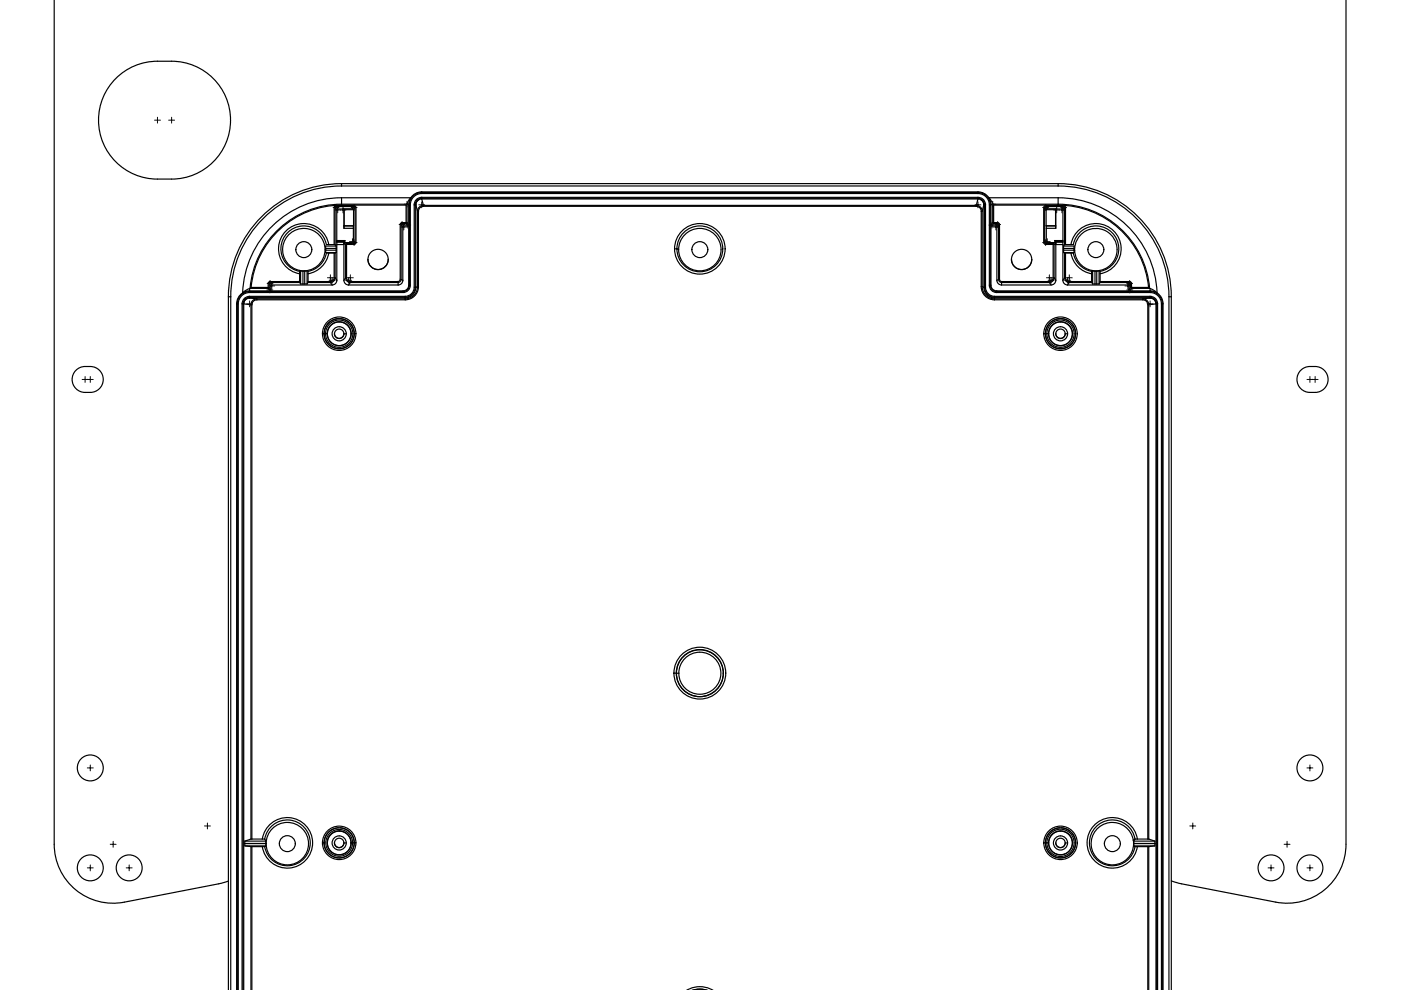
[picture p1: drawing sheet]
<svg xmlns="http://www.w3.org/2000/svg" width="297mm" height="210mm" viewBox="0 0 297 210" stroke-linecap="round" stroke-linejoin="round" font-family="sans-serif">
<g fill="none" stroke="#000" stroke-width=".25">
<path d="M11.5 -.1v179.1a12.5 12.5 0 0 0 14.9 12.3l20-3.9 2-.6M285.4 -.1v179.1a12.5 12.5 0 0 1-14.9 12.3l-20-3.9-2.2-.6M24.6 16.6a12.5 12.5 0 0 1 8.8-3.6 16.3 16.3 0 0 1 8.5 1.3 12.5 12.5 0 0 1 6.7 14 12.5 12.5 0 0 1-12.2 9.7 16.3 16.3 0 0 1-8.5-1.3 12.5 12.5 0 0 1-3.3-20.1zM72.4 39.4a23.5 23.5 0 0 0-23.5 23.5M72.4 38.9a24 24 0 0 0-24 24M72.4 38.9h151.9M72.4 39.4h151.9M72.4 38.9v.5M224.3 39.4a23.5 23.5 0 0 1 23.5 23.5M224.3 38.9a24 24 0 0 1 24 24M224.3 38.9v.5M57.3 59.9l-.2 .2"/>
<path d="M57.3 59.7l-.4 .4M57.3 59.9h6.2M57.3 59.9l.3 .5M57.3 59.7h6.2M57.3 59.7v.2M63.5 59.7v.2M63.5 58v1.7M63.5 59.9l.2 .3M63.5 57.5v.5M63.6 57.3l-.1 .2M64.2 57.5h-.5v2.7M64.2 57.5h.4"/>
<path d="M64.2 57.5v2.7M64.6 57.5h.5v2.7M64.6 57.5v2.7M65.3 59.9l-.2 .3M65.3 59.9h4.7M65.3 59.7v.2M65.3 58v1.7M65.3 59.7h4.7M69.1 53l-.1 .5h2.3M69.1 52.7v.3M69.1 53h2.2M69.1 52.7h2.2"/>
<path d="M69.7 51.9h-.4a4.9 4.9 0 0 0-8.3-2.6 4.9 4.9 0 0 0 2.5 8.2M69.7 53.7h-.4a5.3 5.3 0 0 1-4 3.9v.4M69.7 51.9a5.4 5.4 0 0 0-9.1-2.9 5.4 5.4 0 0 0 2.9 9M69.7 53.7a5.4 5.4 0 0 1-4.4 4.3M69.7 51.9h1.1M69.7 53.7h1.1M70 59.9l.4 .5M70 59.7v.2M70.8 51.9h.2M70.8 44h.2M70.8 58.9h.2M70.8 58.9a.8 .8 0 0 1-.8 .8"/>
<path d="M70.8 44v7.9M70.8 53.7v5.2M71 53.7h-.2M71 58.9l-.2 .7-.8 .3M71 51.9l.3 .3M71 44v7.9M71 53.7v5.2M71 58.9l.4 .5M71 44l.4 .5M71.2 43.8l-.2 .2M71.2 43.6l-.4 .4M71.2 43.8h3.9"/>
<path d="M71.2 43.8l.4 .5M71.2 43.6h3.9M71.2 43.6v.2M71.3 52.2v.5M71.3 52.2h-2.3l.1 .5M71.3 53.5l-.3 .2M71.3 53v.5M71.3 52.7v.3M71.4 51v.2M71.4 44.5v6.5M71.4 51h1.7M71.4 51.2v.2"/>
<path d="M71.4 51.2h1.5M71.4 51.4v.5M71.4 51.4h1.5M71.4 59.4a1 1 0 0 1-1 1M71.4 51.9v7.5M71.4 51.9h1.5M71.6 44.3l-.2 .2M71.6 44.3h1.1M72.4 41.9a21 21 0 0 0-21 20.2M72.4 43.5a19.3 19.3 0 0 0-19.2 17.4M72.4 41.9h14.7M72.4 41.9v1.6"/>
<path d="M72.4 43.5h13.7M72.7 44.3l.3 .2M72.8 44.3l.2 .2M72.8 44.3h2M72.8 44.3h-.1M72.9 59.4a1 1 0 0 0 1 1M72.9 51.9v7.5M72.9 51.4v.5M72.9 51.2v.4M72.9 51.2v.2M72.9 51.6l.4 .2M72.9 48.4h2"/>
<path d="M72.9 51.2h.1M72.9 47.9v.5M72.9 47.9h2M73 44.5h.1M73 44.5h2M73 44.5l-.1 3.9M73.1 51l-.2 .2M73.1 51.4l-.2 .2M73.1 51v.4M73.1 51.4l.4 .2M73.3 58.9l.3 .7 .7 .3M73.3 51.8v7.1"/>
<path d="M73.3 58.9l-.4 .5M73.5 51.6l-.2 .2M73.5 58.9a.8 .8 0 0 0 .8 .8M73.5 58.9h-.2M73.5 51.8h1.6M73.5 51.6v7.3M73.5 51.6h1.6M74.3 59.7h10.1M74.3 59.9l-.4 .5M74.3 59.7v.2M74.7 51.4h-1.6M74.7 51.4l.4 .2"/>
<path d="M74.8 44.3l.2 .2M74.9 51.2l-.2 .2M74.9 48.4v2.8M74.9 51.2l.4 .2M74.9 47.9v.5M75 44.5h.1M75 47.9h-.1M75 47.9h-2.1M75 44.5v3.4M75.1 43.8l.2 .2M75.1 43.6l.4 .4M75.1 43.8l-.3 .5"/>
<path d="M75.1 43.6v.2M75.1 51.6v.2M75.3 51.4l-.2 .2M75.3 44v7.4M75.3 44l-.3 .5M75.5 51.4l-.4 .4M75.5 51.4h-.2M75.5 44h-.2M75.5 44v7.4M84.4 59.7v.7M84.8 47.6h.2M84.8 47.6v11.7l-.2 .3-.2 .1"/>
<path d="M85 59.3a.66 .66 0 0 1-.6 .6h-10.1M85 59.3l.4 .1M85 47.6l.4 .5M85 47.6v11.7M85.2 47.4l-.2 .2M85.2 47.2l-.4 .4M85.2 47.4h.9M85.2 47.2h.9M85.2 47.4l.4 .5M85.2 47.2v.2M85.4 59.4a1 1 0 0 1-1 1M85.4 48.1v11.3"/>
<path d="M85.6 47.9l-.2 .2M85.6 47.9h.9M86.1 43.5v3.9M86.1 47.4l.4 .5M86.3 43.3l-.2 .2M86.3 43.3h-13.9a19.5 19.5 0 0 0-19.4 17.8M86.3 47.2l.4 .5-.2 .2M86.3 47.2l-.2 .2M86.3 43.3v3.9M86.3 43.3h.1M86.3 43.3l.4 .1M86.7 43.4v17.1"/>
<path d="M86.7 43.4h.1M86.8 43.4a2.6 2.6 0 0 1 2.6-2.6h118a2.6 2.6 0 0 1 2.6 2.6M86.8 43.4v17.1M87.1 41.9l-.5 .7-.3 .7M87.1 41.9l-.3 .7-.1 .8M87.8 43.4v17.5a1.91 1.91 0 0 1-1.9 1.9M88 43.4a1.4 1.4 0 0 1 1.4-1.4h118a1.4 1.4 0 0 1 1.4 1.4M88 43.4h-.2M88 43.4v17.5M88.2 43.4v17.5M88.2 43.4h-.2M88.2 43.4h.1"/>
<path d="M88.2 43.4l.3 1.4M88.5 44.8v16M88.7 44.8v16a2.8 2.8 0 0 1-2.8 2.8M88.7 44.8h-.2M88.8 42.4a1.25 1.25 0 0 0-.6 1M89.4 40.7l-1.3 .3-1 .9M89.4 41a2.4 2.4 0 0 0-2.4 2.4v17.1a1.54 1.54 0 0 1-1.5 1.5M89.4 40.7h118M89.4 40.7v.3M89.4 41h118M89.4 42.2a1.25 1.25 0 0 0-1.2 1.2M89.4 41.8a1.59 1.59 0 0 0-1.6 1.6"/>
<path d="M89.4 42.2h118M89.4 41.8v.4M89.4 41.8h118M89.4 42.2l.4 1.3M89.8 43.5l-.9 .4-.4 .9M89.8 43.7l-.8 .4-.3 .7M89.8 43.5h117.2M89.8 43.5v.2M89.8 43.7h117.2M143 52.8h.5M143.5 52.8l.4 .1M207 43.5l.9 .4 .3 .9"/>
<path d="M207 43.7l.7 .4 .3 .7M207 43.5v.2M207.3 42.2l-.3 1.3M207.4 42.2l.5 .1M207.4 41.8a1.59 1.59 0 0 1 1.5 1.6M207.4 41.8v.4M207.4 40.7l1.3 .3 1 .9M207.4 41a2.4 2.4 0 0 1 2.4 2.4v17.1a1.54 1.54 0 0 0 1.5 1.5M207.4 40.7v.3M207.9 42.3a1.25 1.25 0 0 1 .7 1.1M207.9 42.3l.5 .4 .2 .7M208 44.8h.2"/>
<path d="M208 44.8v16a2.8 2.8 0 0 0 2.8 2.8M208.2 44.8v16M208.6 43.4h.1M208.6 43.4l-.4 1.4M208.6 43.4v17.5M208.6 43.4h.2M208.8 43.4h.1M208.8 43.4v17.5M208.9 43.4v17.5a1.91 1.91 0 0 0 2 1.9M209.7 41.9l.3 .7 .1 .8M209.7 41.9h14.6M209.7 41.9l.5 .7 .3 .7"/>
<path d="M210 43.4v17.1M210.1 43.4v17.1M210.1 43.4h-.1M210.3 47.9h.9M210.5 43.3h.1M210.5 43.3l-.4 .1M210.5 47.2l-.4 .5 .2 .2M210.5 47.2l.2 .2M210.5 43.3v3.9M210.5 43.3l.2 .2M210.5 43.3h13.8a19.5 19.5 0 0 1 19.4 17.8M210.7 43.5v3.9"/>
<path d="M210.7 47.4h.8M210.7 47.4l-.4 .5M210.7 43.5h13.6M210.7 47.2h.8M211.2 47.9l.2 .2M211.4 59.4a1 1 0 0 0 1 1M211.4 48.1v11.3M211.5 47.4l.2 .2M211.5 47.2l.4 .4M211.5 47.4l-.3 .5M211.5 47.2v.2M211.7 59.3l-.3 .1"/>
<path d="M211.7 47.6v11.7M211.7 47.6l-.3 .5M211.7 59.3a.66 .66 0 0 0 .7 .6h10.1M211.9 47.6v11.7l.2 .3 .3 .1M211.9 47.6h-.2M212.4 59.7h10.1M212.4 59.7v.7M221.3 51.4l.4 .4M221.3 44h.2M221.3 51.4h.2M221.3 44v7.4M221.5 51.4l.2 .2"/>
<path d="M221.5 44v7.4M221.5 44l.3 .5M221.7 43.6l-.4 .4M221.7 43.8l-.2 .2M221.7 51.8h1.6M221.7 51.6h1.6M221.7 43.8h3.8M221.7 43.6h3.8M221.7 43.8l.3 .5M221.7 43.6v.2M221.7 51.6v.2M221.8 47.9h2"/>
<path d="M221.8 47.9h.1M221.8 44.5v3.4M221.8 44.5h.1M221.8 44.5h2M221.8 47.9v.5M221.8 51.2l.2 .2M221.8 48.4v2.8M221.8 48.4h2M221.8 51.2l-.3 .2M222 44.3l-.2 .2M222 44.3h2M222 51.4h1.6"/>
<path d="M222 51.4l-.3 .2M222.5 59.9l.3 .5M222.5 59.7v.2M223.3 51.6l.2 .2M223.3 58.9a.8 .8 0 0 1-.8 .8M223.3 58.9h.2M223.3 51.6v7.3M223.5 58.9l-.3 .7-.7 .3M223.5 58.9l.3 .5M223.5 51.8v7.1M223.6 51.4h.1M223.6 51.4l-.3 .2"/>
<path d="M223.6 51l.2 .2M223.6 51.4l.2 .2M223.6 51h1.8M223.6 51v.4M223.8 44.5v3.4M223.8 47.9h.1M223.8 44.5h.1M223.8 47.9v.5M223.8 51.2h.1M223.8 51.2h1.6M223.8 44.5v3.9M223.8 51.2v.4"/>
<path d="M223.8 51.2v.2M223.8 51.6l-.3 .2M223.8 51.4v.5M223.8 51.4h1.6M223.8 59.4a1 1 0 0 1-1 1M223.8 51.9v7.5M223.8 51.9h1.5M224 44.3l-.2 .2M224 44.3h.1M224 44.3h1.2M224.3 41.9a21 21 0 0 1 21 20.2M224.3 43.5a19.3 19.3 0 0 1 19.2 17.4"/>
<path d="M224.3 41.9v1.6M225.2 44.3l.2 .2M225.3 59.4a1 1 0 0 0 1 1M225.3 51.9v7.5M225.4 51.4l-.1 .5M225.4 51.2v.2M225.4 51v.2M225.4 44.5v6.5M225.5 53v.5M225.5 52.7v.3M225.5 53h2.2M225.5 52.7h2.2"/>
<path d="M225.5 52.2h2.2v.5M225.5 52.2v.5M225.5 53.5l.2 .2M225.5 43.6l.4 .4M225.5 43.8l.2 .2M225.5 43.8l-.3 .5M225.5 43.6v.2M225.7 53.7h.2M225.7 58.9l.3 .7 .7 .3M225.7 51.9l-.2 .3M225.7 44l-.3 .5M225.7 58.9l-.4 .5"/>
<path d="M225.7 44v7.9M225.7 53.7v5.2M225.9 51.9h-.2M225.9 58.9a.8 .8 0 0 0 .8 .8M225.9 58.9h-.2M225.9 44h-.2M225.9 51.9h1.2M225.9 53.7h1.2M225.9 44v7.9M225.9 53.7v5.2M226.7 59.9h4.7M226.7 59.7h4.7"/>
<path d="M226.7 59.9l-.4 .5M226.7 59.7v.2M227.1 51.9h.4a4.9 4.9 0 0 1 8.3-2.6 4.9 4.9 0 0 1-2.6 8.3v.4M227.1 53.7h.4a5.3 5.3 0 0 0 3.9 3.9v.4M227.1 51.9a5.4 5.4 0 0 1 9-2.9 5.4 5.4 0 0 1-2.9 9M227.1 53.7a5.4 5.4 0 0 0 4.3 4.3M227.7 53v.5h-2.2M227.7 52.7v.3M227.7 53l.2 .1M231.4 59.7v.2M231.4 58v1.7M231.4 59.9l.3 .3"/>
<path d="M232.2 57.5h-.5v2.7M232.2 57.5h.3M232.2 57.5v2.7M232.5 57.5h.5v2.7M232.5 57.5v2.7M233.2 59.9l-.2 .3M233.2 59.9h6.3M233.2 59.7v.2M233.2 58v1.7M233.2 59.7h6.3M239.5 59.7l.4 .4M239.5 59.9l.2 .2"/>
<path d="M239.5 59.9l-.4 .5M239.5 59.7v.2M16.3 78.3a4.1 4.1 0 0 1 5 .4 2.75 2.75 0 0 1 .3 2.9 2.75 2.75 0 0 1-2.5 1.6 3.1 3.1 0 0 1-3.7-2.1 2.75 2.75 0 0 1 .9-2.8zM48.4 62.9v147.1M48.4 62.9h.5M48.9 62.9v147.1M50.2 64.4v145.6M50.2 64.4h.1M50.3 64.4v145.6M51.3 64.4v145.6M51.4 62.1l-.9 1-.3 1.3M51.5 64.4h-.2"/>
<path d="M51.5 64.4v145.6M51.7 64.4v145.6M51.7 64.4l1.5 .2M51.7 64.4h-.2M52.9 61.2l-1.5 .9M52.9 63.2a1.25 1.25 0 0 0-1.2 1.2M52.9 62a2.4 2.4 0 0 0-2.4 2.4v145.6M52.9 62.8a1.59 1.59 0 0 0-1.6 1.6M52.9 61.2v.8M52.9 62.8v.4M52.9 63.2l1.6 .2M52.9 62h32.6"/>
<path d="M52.9 62.8h33M53 61.1l-.1 .1M53 61.1h3.9M53 61.1h.1M53.2 64.6v113.3M53.2 60.9l-.2 .2M53.2 60.9h3.7M53.4 64.6h-.2M53.4 64.6v113.3M54.5 63.4l-.9 .3-.4 .9M54.5 63.6l-.8 .3-.3 .7M54.5 63.4v.2"/>
<path d="M54.5 63.6h31.4M56.9 61.1l.3 .6 .2-.2M56.9 60.1h.2M56.9 60.1v1M57.1 60.9l-.2 .2M57.1 60.1v.8M57.1 60.9l.3 .6M57.1 60.1l.3 .5M57.4 60.6v.9M57.6 60.4l-.2 .2M57.6 60.4h12.8M63.7 60.2h.5"/>
<path d="M64.2 60.2h.4M65.1 60.2h-.5M68.7 70.7a3.2 3.2 0 0 1 3.2-3.1 3.2 3.2 0 0 1 3.2 3.1M68.7 70.7a3.2 3.2 0 0 0 3.2 3.2 3.2 3.2 0 0 0 3.2-3.2M68.7 70.7l-.3 .1M68.7 70.7a3.2 3.2 0 0 0 3.2 3.2 3.2 3.2 0 0 0 3.2-3.1M68.7 70.7h.1M69 70.7h.4M69 70.7h-.3M69.4 70.7v.1M69.6 68.5l-.7 1.3-.2 .9M71.8 67.6l-1.4 .3-.7 .5"/>
<path d="M72.1 67.6l1.2 .3 .8 .5M72.9 70.8h.5M73.9 60.4h10.5M74.3 68.6l.7 1.2 .1 .9M85.5 61.7h-32.6l-.8 .1-.7 .3M85.5 61.7v.3M85.9 62.8v.8M86.7 60.5a1.2 1.2 0 0 1-1.2 1.2M86.7 60.5h.1M86.8 60.5a1.35 1.35 0 0 1-1.3 1.3h-32.6a2.6 2.6 0 0 0-2.6 2.6M88 60.9a2.1 2.1 0 0 1-2.1 2.1h-33a1.4 1.4 0 0 0-1.4 1.4M88.2 60.9a2.25 2.25 0 0 1-2.3 2.3h-33"/>
<path d="M88.2 60.9h-.2M88.5 60.8a2.6 2.6 0 0 1-2.6 2.6h-31.4M88.5 60.8l-.3 .1M208.2 60.8l.4 .1M208.2 60.8a2.6 2.6 0 0 0 2.7 2.6h31.4M208.6 60.9a2.25 2.25 0 0 0 2.3 2.3h32.9M208.6 60.9h.2M208.8 60.9a2.1 2.1 0 0 0 2.1 2.1h32.9a1.4 1.4 0 0 1 1.4 1.4M210 60.5a1.35 1.35 0 0 0 1.3 1.3h32.5a2.6 2.6 0 0 1 2.6 2.6M210.1 60.5a1.2 1.2 0 0 0 1.2 1.2M210.1 60.5h-.1M210.8 63.6h31.5"/>
<path d="M210.9 62.8l-.1 .8M210.9 62.8h32.9M211.3 61.7h32.5l.8 .1 .7 .3M211.3 61.7v.3M211.3 62h32.5M212.4 60.4h10.4M221.7 70.7a3.2 3.2 0 0 1 3.1-3.1 3.2 3.2 0 0 1 3.2 3.1M221.7 70.7a3.2 3.2 0 0 0 3.1 3.2 3.2 3.2 0 0 0 3.2-3.2M221.7 70.7l-.4 .1M221.7 70.7a3.2 3.2 0 0 0 3.1 3.2 3.2 3.2 0 0 0 3.2-3.1M221.7 70.7h.1M222 70.7h.3"/>
<path d="M222 70.7h-.3M222.3 70.7v.1M222.6 68.5l-.8 1.3-.1 .9M224.7 67.6l-1.3 .3-.8 .5M225 67.6l1.3 .3 .7 .5M225.8 70.8h.5M226.3 60.4h12.8M227.2 68.6l.7 1.2 .1 .9M231.7 60.2h.5M232.2 60.2h.3M233 60.2h-.5M239.1 60.4l.2 .2"/>
<path d="M239.3 60.6v.9M239.7 60.9l.2 .2M239.7 60.1l-.4 .5M239.7 60.1v.8M239.7 60.9l-.4 .6M239.9 61.1l-.4 .6-.2-.2M239.9 60.1h-.2M239.9 60.1v1M239.9 60.9h3.6M239.9 61.1h3.8M242.3 63.4l.9 .3 .4 .9M242.3 63.6l.8 .3 .3 .7"/>
<path d="M242.3 63.4v.2M243.4 64.6h.2M243.4 64.6v113.3M243.5 60.9l.2 .2M243.6 64.6v113.3M243.7 61.1h.1M243.7 61.1l.1 .1M243.8 61.2l1.4 .8M243.8 63.2a1.25 1.25 0 0 1 1.3 1.2M243.8 62a2.4 2.4 0 0 1 2.4 2.4v145.6M243.8 62.8a1.59 1.59 0 0 1 1.6 1.6M243.8 61.2v.8"/>
<path d="M243.8 62.8v.4M243.8 63.2l-1.5 .2M245.1 64.4v145.6M245.1 64.4l-1.5 .2M245.1 64.4h.1M245.2 64.4h.2M245.2 64.4v145.6M245.3 62.1l1 1 .3 1.3M245.4 64.4v145.6M246.4 64.4v145.6M246.6 64.4v145.6M246.6 64.4h-.2"/>
<path d="M247.8 62.9v147.1M248.3 62.9v147.1M248.3 62.9h-.5M276 78.3a4.1 4.1 0 0 1 5 .4 2.75 2.75 0 0 1 .3 2.9 2.75 2.75 0 0 1-2.5 1.6 3.1 3.1 0 0 1-3.7-2.1 2.75 2.75 0 0 1 .9-2.8zM142.9 142.7h.5M143.4 142.7h.1M143.4 142.7h.5M51.9 178.8v.5M51.9 178.8h.1M51.9 178.8h4.5M51.9 178.3v.5M51.9 179.3l1.3 .2"/>
<path d="M51.9 178.3h4.5M51.9 179.3h4.5M53.2 179.5h.2M53.2 177.9l-1.3 .4M53.2 179.5v30.5M53.4 177.9h-.2M53.4 177.9h2.2M53.4 179.5h2.2M53.4 179.5v30.5M55.6 177.9h.5M55.6 177.9a5.4 5.4 0 0 1 8.2-3.7 5.4 5.4 0 0 1 0 9 5.4 5.4 0 0 1-8.2-3.7M56.1 177.9h.1"/>
<path d="M56.1 179.5h-.5M56.1 177.9l.3 .4M56.1 179.5h.1M56.1 177.9a4.9 4.9 0 0 1 7.5-3.3 4.9 4.9 0 0 1 0 8.2 4.9 4.9 0 0 1-7.5-3.3M56.4 178.8h.1M56.4 178.8v.5M56.4 178.8v.1M56.4 179.3l-.3 .2M56.4 178.3v.5M68.7 178.7a3.2 3.2 0 0 1 3.2-3.2 3.2 3.2 0 0 1 3.2 3.2M68.7 178.7a3.2 3.2 0 0 0 3.2 3.2 3.2 3.2 0 0 0 3.2-3.2M68.7 178.7h-.3"/>
<path d="M68.7 178.7h.1M69.6 176.5l-.7 1.3-.2 .9M70.9 178.7a1 1 0 0 1 1-1 1 1 0 0 1 1 1M70.9 178.7a1 1 0 0 0 1 1 1 1 0 0 0 1-1M71.8 175.5l-1.3 .4-.8 .5M71.9 176.2a2.55 2.55 0 0 1 2.6 2.5M71.9 176.2a2.55 2.55 0 0 0-2.5 2.5 2.55 2.55 0 0 0 2.5 2.5 2.55 2.55 0 0 0 2.6-2.5M71.9 176.2h.1M72.1 175.5l1.3 .4 .7 .5M72.9 178.7h.5M74.3 176.5l.7 1.3 .1 .9M74.8 178.7h.3"/>
<path d="M74.8 178.7h-.3M221.7 178.7a3.2 3.2 0 0 1 3.1-3.2 3.2 3.2 0 0 1 3.2 3.2M221.7 178.7a3.2 3.2 0 0 0 3.1 3.2 3.2 3.2 0 0 0 3.2-3.2M221.7 178.7h-.4M221.7 178.7h.1M222 178.7h.3M222 178.7h-.3M222.3 178.7h.1M222.6 176.5l-.8 1.2-.1 1M223.8 178.7a1 1 0 0 1 1-1 1 1 0 0 1 1 1M223.8 178.7a1 1 0 0 0 1 1 1 1 0 0 0 1-1M224.7 175.5l-1.3 .4-.8 .5"/>
<path d="M225 175.5l1.3 .3 .7 .5M225.8 178.7h.5M227.2 176.5l.7 1.2 .1 1M240.4 179.3l.2 .2M240.4 178.3v.5M240.4 178.3h4.4M240.4 179.3h4.4M240.4 178.8v.5M240.4 178.8h.1M240.4 178.8h4.5M240.6 179.5h.1M240.6 177.9l-.2 .4"/>
<path d="M240.6 177.9a4.9 4.9 0 0 0-7.4-3.3 4.9 4.9 0 0 0 0 8.2 4.9 4.9 0 0 0 7.4-3.3M240.6 177.9l-.3 .2M240.6 179.5h.5M240.6 177.9h.1M241.1 177.9h-.5M241.1 177.9a5.4 5.4 0 0 0-8.2-3.7 5.4 5.4 0 0 0 0 9 5.4 5.4 0 0 0 8.2-3.7M241.1 177.9h2.3M241.1 179.5h2.3M243.4 177.9h.2M243.4 179.5v30.5M243.6 179.5h-.2M243.6 177.9l1.2 .4"/>
<path d="M243.6 179.5v30.5M244.8 178.3l.1 .5M244.8 179.3l-1.2 .2M244.9 178.8l-.1 .5M244.9 178.8h.1M145.6 210a5.4 5.4 0 0 1 5.5 0M146.8 210a4.7 4.7 0 0 1 3.1 0M147 210a4.5 4.5 0 0 1 2.7 0"/>
<circle cx="64.4" cy="52.9" r="4.5"/>
<circle cx="64.4" cy="52.9" r="1.69"/>
<circle cx="80.2" cy="55" r="2.15"/>
<circle cx="86.3" cy="43.3" r="0"/>
<circle cx="148.4" cy="52.9" r="1.69"/>
<circle cx="148.4" cy="52.8" r="5.4"/>
<circle cx="148.4" cy="52.9" r="4.5"/>
<circle cx="148.4" cy="52.8" r="4.9"/>
<circle cx="210.5" cy="43.3" r="0"/>
<circle cx="216.6" cy="55" r="2.15"/>
<circle cx="232.3" cy="52.9" r="4.5"/>
<circle cx="232.3" cy="52.9" r="1.69"/>
<circle cx="71.9" cy="70.7" r="2.89"/>
<circle cx="71.9" cy="70.8" r="1.5"/>
<circle cx="71.9" cy="70.8" r="2.5"/>
<circle cx="71.9" cy="70.8" r="2.55"/>
<circle cx="71.9" cy="70.8" r="3.5"/>
<circle cx="71.9" cy="70.8" r=".99"/>
<circle cx="224.8" cy="70.7" r="2.89"/>
<circle cx="224.8" cy="70.8" r="1.5"/>
<circle cx="224.8" cy="70.8" r="2.5"/>
<circle cx="224.8" cy="70.8" r="2.55"/>
<circle cx="224.8" cy="70.8" r="3.5"/>
<circle cx="224.9" cy="70.8" r=".99"/>
<circle cx="148.4" cy="142.7" r="4.5"/>
<circle cx="148.4" cy="142.7" r="5.5"/>
<circle cx="148.4" cy="142.7" r="5"/>
<circle cx="19.1" cy="162.8" r="2.75"/>
<circle cx="60.9" cy="178.9" r="1.69"/>
<circle cx="60.9" cy="178.9" r="4.5"/>
<circle cx="71.9" cy="178.7" r="2.5"/>
<circle cx="71.9" cy="178.7" r="1.5"/>
<circle cx="71.9" cy="178.7" r="3.5"/>
<circle cx="71.9" cy="178.7" r="2.84"/>
<circle cx="224.8" cy="178.7" r="2.89"/>
<circle cx="224.8" cy="178.7" r="1.5"/>
<circle cx="224.8" cy="178.7" r="2.5"/>
<circle cx="224.8" cy="178.7" r="2.55"/>
<circle cx="224.8" cy="178.7" r="3.5"/>
<circle cx="235.8" cy="178.9" r="4.5"/>
<circle cx="235.8" cy="178.9" r="1.69"/>
<circle cx="277.7" cy="162.8" r="2.75"/>
<circle cx="19.1" cy="184" r="2.75"/>
<circle cx="27.4" cy="184" r="2.75"/>
<circle cx="269.5" cy="184" r="2.75"/>
<circle cx="277.7" cy="184" r="2.75"/>
</g>
<g fill="#000" stroke="#080808" stroke-width=".21">
<path d="M33.4 24.9v1.2zM32.8 25.5h1.2z" fill-rule="evenodd"/>
<path d="M36.4 24.9v1.2zM35.8 25.5h1.2z" fill-rule="evenodd"/>
<path d="M70 58.3v1.2zM69.4 58.9h1.3z" fill-rule="evenodd"/>
<path d="M71.2 43.4v1.2zM70.6 44h1.3z" fill-rule="evenodd"/>
<path d="M71.6 43.9v1.2zM71 44.5h1.2z" fill-rule="evenodd"/>
<path d="M72.7 43.9v1.2zM72.1 44.5h1.3z" fill-rule="evenodd"/>
<path d="M74.3 58.3v1.2zM73.7 58.9h1.2z" fill-rule="evenodd"/>
<path d="M74.7 50.6v1.3zM74.1 51.2h1.3z" fill-rule="evenodd"/>
<path d="M75.1 50.8v1.2zM74.5 51.4h1.2z" fill-rule="evenodd"/>
<path d="M75.1 43.4v1.2zM74.5 44h1.2z" fill-rule="evenodd"/>
<path d="M85.2 47v1.2zM84.6 47.6h1.3z" fill-rule="evenodd"/>
<path d="M85.6 47.5v1.3zM85 48.1h1.2z" fill-rule="evenodd"/>
<path d="M86.3 42.7v1.2zM85.7 43.3h1.2z" fill-rule="evenodd"/>
<path d="M86.5 47.1v1.3zM85.8 47.7h1.3z" fill-rule="evenodd"/>
<path d="M89.4 42.8v1.3zM88.8 43.4h1.2z" fill-rule="evenodd"/>
<path d="M207.3 42.8v1.3zM206.7 43.4h1.3z" fill-rule="evenodd"/>
<path d="M210.3 47.1v1.3zM209.7 47.7h1.2z" fill-rule="evenodd"/>
<path d="M210.5 42.7v1.2zM209.8 43.3h1.3z" fill-rule="evenodd"/>
<path d="M211.2 47.5v1.3zM210.5 48.1h1.3z" fill-rule="evenodd"/>
<path d="M211.5 47v1.2zM210.9 47.6h1.2z" fill-rule="evenodd"/>
<path d="M221.7 50.8v1.2zM221.1 51.4h1.2z" fill-rule="evenodd"/>
<path d="M221.7 43.4v1.2zM221.1 44h1.2z" fill-rule="evenodd"/>
<path d="M222 50.6v1.3zM221.4 51.2h1.3z" fill-rule="evenodd"/>
<path d="M222.5 58.3v1.2zM221.9 58.9h1.2z" fill-rule="evenodd"/>
<path d="M224 43.9v1.2zM223.4 44.5h1.3z" fill-rule="evenodd"/>
<path d="M225.2 43.9v1.2zM224.5 44.5h1.3z" fill-rule="evenodd"/>
<path d="M225.5 43.4v1.2zM224.9 44h1.2z" fill-rule="evenodd"/>
<path d="M226.7 58.3v1.2zM226.1 58.9h1.2z" fill-rule="evenodd"/>
<path d="M52.9 63.8v1.3zM52.3 64.4h1.2z" fill-rule="evenodd"/>
<path d="M57.2 60.8v1.3zM56.6 61.5h1.2z" fill-rule="evenodd"/>
<path d="M57.3 59.5v1.2zM56.6 60.1h1.3z" fill-rule="evenodd"/>
<path d="M57.6 60v1.2zM57 60.6h1.2z" fill-rule="evenodd"/>
<path d="M70.4 58.8v1.2zM69.8 59.4h1.2z" fill-rule="evenodd"/>
<path d="M73.9 58.8v1.2zM73.3 59.4h1.2z" fill-rule="evenodd"/>
<path d="M222.8 58.8v1.2zM222.2 59.4h1.3z" fill-rule="evenodd"/>
<path d="M226.3 58.8v1.2zM225.7 59.4h1.3z" fill-rule="evenodd"/>
<path d="M239.1 60v1.2zM238.5 60.6h1.3z" fill-rule="evenodd"/>
<path d="M239.5 59.5v1.2zM238.9 60.1h1.2z" fill-rule="evenodd"/>
<path d="M239.5 60.8v1.3zM238.9 61.5h1.3z" fill-rule="evenodd"/>
<path d="M243.8 63.8v1.3zM243.2 64.4h1.3z" fill-rule="evenodd"/>
<path d="M18 79.8v1.3zM17.4 80.5h1.3z" fill-rule="evenodd"/>
<path d="M19.1 79.8v1.3zM18.5 80.5h1.3z" fill-rule="evenodd"/>
<path d="M277.7 79.8v1.3zM277.1 80.5h1.3z" fill-rule="evenodd"/>
<path d="M278.8 79.8v1.3zM278.2 80.5h1.3z" fill-rule="evenodd"/>
<path d="M19.1 162.2v1.2zM18.5 162.8h1.3z" fill-rule="evenodd"/>
<path d="M24 178.4v1.2zM23.4 179h1.2z" fill-rule="evenodd"/>
<path d="M44 174.5v1.2zM43.4 175.1h1.2z" fill-rule="evenodd"/>
<path d="M252.9 174.5v1.2zM252.3 175.1h1.2z" fill-rule="evenodd"/>
<path d="M272.9 178.4v1.2zM272.3 179h1.2z" fill-rule="evenodd"/>
<path d="M277.7 162.2v1.2zM277.1 162.8h1.3z" fill-rule="evenodd"/>
<path d="M19.1 183.4v1.2zM18.5 184h1.3z" fill-rule="evenodd"/>
<path d="M27.4 183.4v1.2zM26.8 184h1.2z" fill-rule="evenodd"/>
<path d="M269.5 183.4v1.2zM268.9 184h1.2z" fill-rule="evenodd"/>
<path d="M277.7 183.4v1.2zM277.1 184h1.3z" fill-rule="evenodd"/>
</g>
</svg>
